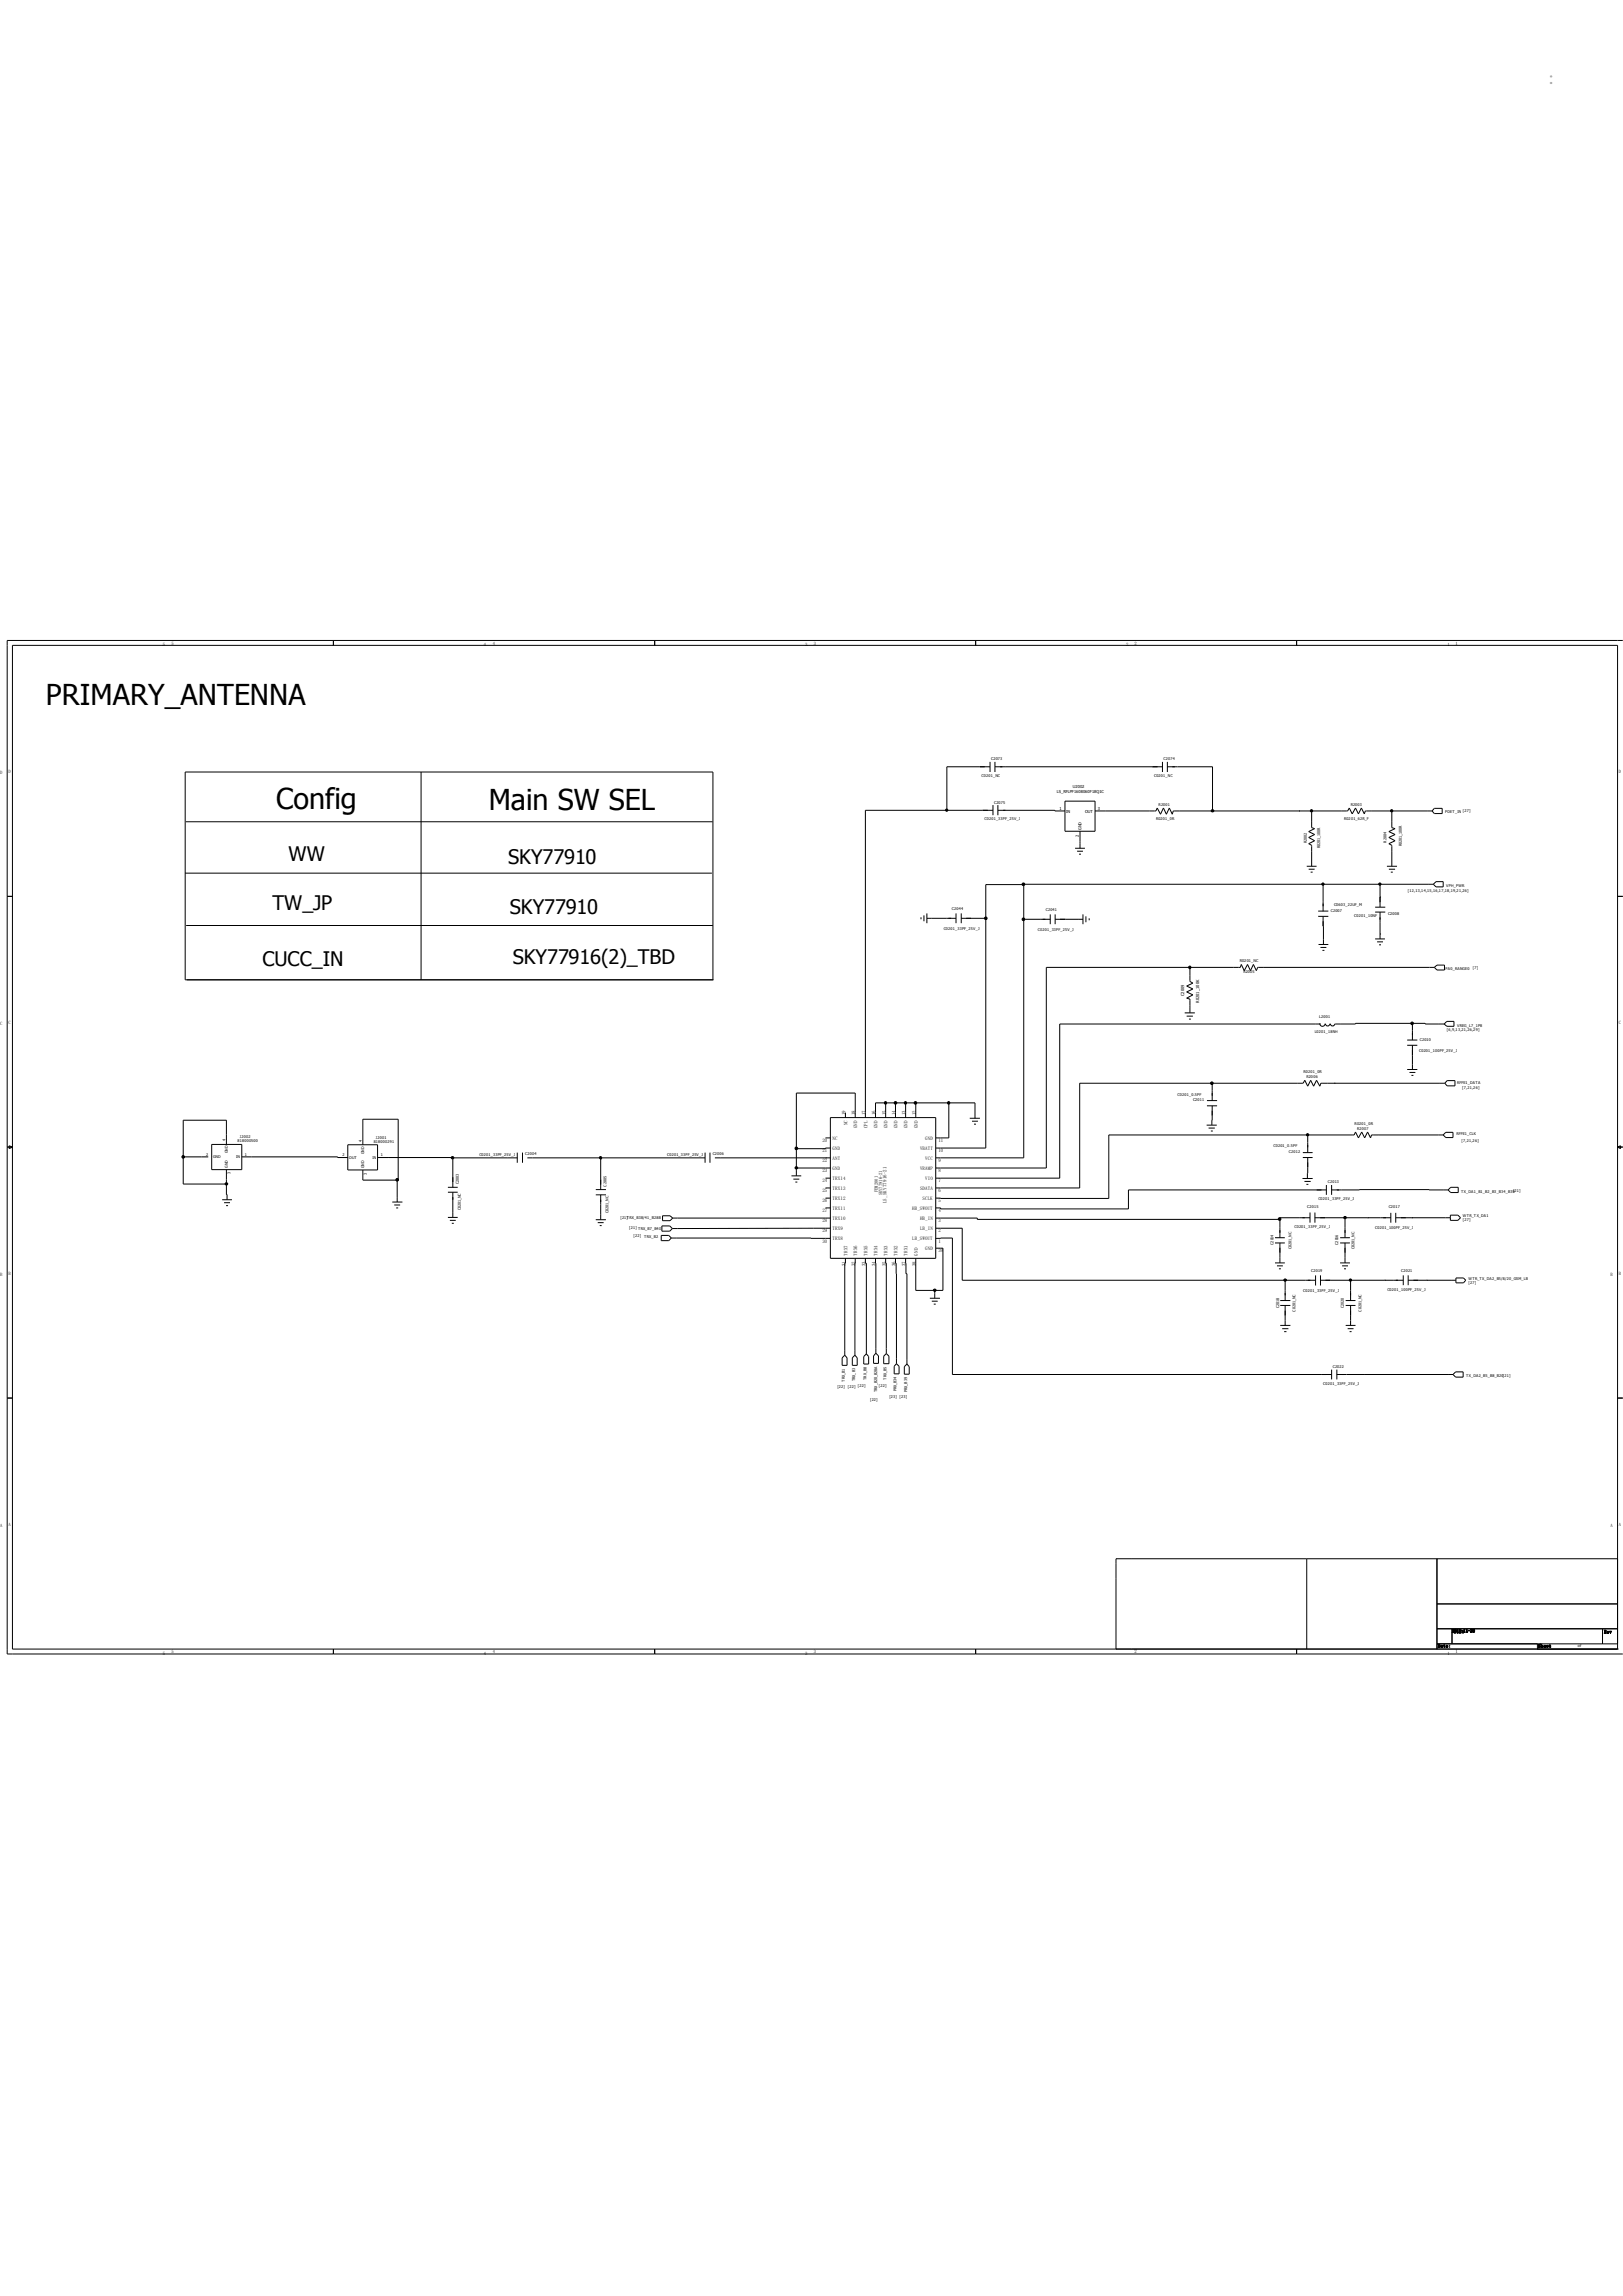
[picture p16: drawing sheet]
<svg xmlns="http://www.w3.org/2000/svg" width="210mm" height="297mm" viewBox="0 0 210 297" stroke-linecap="round" stroke-linejoin="round" font-family="sans-serif">
<defs><g id="words">
<g font-size="3.7">
<text x="5.9" y="91.2">PRIMARY_ANTENNA</text>
<text x="35.7" y="104.7">Config</text>
<text x="63.2" y="104.8">Main SW SEL</text>
</g>
<g font-size="2.6">
<text x="37.3" y="111.4">WW</text>
<text x="65.7" y="111.7">SKY77910</text>
<text x="35.3" y="117.7">TW_JP</text>
<text x="66" y="118.2">SKY77910</text>
<text x="34" y="125">CUCC_IN</text>
<text x="66.3" y="124.7">SKY77916(2)_TBD</text>
</g>
<text font-size="1.8" fill="#666" x="200.3" y="10.9">：</text>
<g font-size=".6">
<text x="21.1" y="83.6">5</text>
<text x="22.2" y="83.4">5</text>
<text x="62.6" y="83.6">4</text>
<text x="63.8" y="83.4">4</text>
<text x="104.2" y="83.6">3</text>
<text x="105.3" y="83.4">3</text>
<text x="145.7" y="83.6">2</text>
<text x="146.8" y="83.4">2</text>
<text x="187.3" y="83.6">1</text>
<text x="188.3" y="83.4">1</text>
<text x="0" y="100.1">D</text>
<text x="1.1" y="99.9">D</text>
<text x="209.5" y="99.9">D</text>
<text x="0" y="132.5">C</text>
<text x="1.1" y="132.4">C</text>
<text x="209.5" y="132.4">C</text>
<text x="106.4" y="149.1">21</text>
<text x="106.4" y="147.7">20</text>
<text x="107.7" y="148.8">GND</text>
<text x="107.7" y="147.4">NC</text>
<text x="109.4" y="144.3" transform="rotate(-90 109.4 144.3)">19</text>
<text x="109.6" y="145.6" transform="rotate(-90 109.6 145.6)">NC</text>
<text x="110.7" y="144.3" transform="rotate(-90 110.7 144.3)">18</text>
<text x="110.9" y="145.9" transform="rotate(-90 110.9 145.9)">GND</text>
<text x="112" y="144.3" transform="rotate(-90 112 144.3)">17</text>
<text x="112.2" y="145.9" transform="rotate(-90 112.2 145.9)">CPL</text>
<text x="113.3" y="144.3" transform="rotate(-90 113.3 144.3)">16</text>
<text x="113.5" y="145.9" transform="rotate(-90 113.5 145.9)">GND</text>
<text x="114.6" y="144.3" transform="rotate(-90 114.6 144.3)">15</text>
<text x="114.9" y="145.9" transform="rotate(-90 114.9 145.9)">GND</text>
<text x="115.9" y="144.3" transform="rotate(-90 115.9 144.3)">14</text>
<text x="116.1" y="145.9" transform="rotate(-90 116.1 145.9)">GND</text>
<text x="117.2" y="144.3" transform="rotate(-90 117.2 144.3)">13</text>
<text x="117.4" y="145.9" transform="rotate(-90 117.4 145.9)">GND</text>
<text x="118.5" y="144.3" transform="rotate(-90 118.5 144.3)">12</text>
<text x="118.7" y="145.9" transform="rotate(-90 118.7 145.9)">GND</text>
<text x="119" y="148.8">VBATT</text>
<text x="119.7" y="147.4">GND</text>
<text x="121.4" y="149.1">10</text>
<text x="121.4" y="147.7">11</text>
<text x="106.4" y="155.5">26</text>
<text x="106.4" y="154.2">25</text>
<text x="106.4" y="153">24</text>
<text x="106.4" y="150.3">22</text>
<text x="106.4" y="151.6">23</text>
<text x="107.7" y="155.2">TRX12</text>
<text x="107.7" y="153.9">TRX13</text>
<text x="107.7" y="152.7">TRX14</text>
<text x="107.7" y="150">ANT</text>
<text x="107.7" y="151.3">GND</text>
<text x="113.6" y="154.2" transform="rotate(-90 113.6 154.2)">FEM2001</text>
<text x="114.1" y="154.6" transform="rotate(-90 114.1 154.6)">SKY77916-21</text>
<text x="114.7" y="155.6" transform="rotate(-90 114.7 155.6)">LS_SKY77916-21</text>
<text x="119" y="151.3">VRAMP</text>
<text x="119" y="153.9">SDATA</text>
<text x="119.4" y="155.2">SCLK</text>
<text x="119.7" y="150">VCC</text>
<text x="119.7" y="152.7">VIO</text>
<text x="121.4" y="150.3">9</text>
<text x="121.4" y="153">7</text>
<text x="121.4" y="155.5">5</text>
<text x="121.4" y="151.6">8</text>
<text x="121.4" y="154.2">6</text>
<text x="106.4" y="158.1">28</text>
<text x="106.4" y="156.8">27</text>
<text x="106.4" y="159.4">29</text>
<text x="106.4" y="160.7">30</text>
<text x="107.7" y="157.8">TRX10</text>
<text x="107.7" y="156.5">TRX11</text>
<text x="107.7" y="159.1">TRX9</text>
<text x="107.7" y="160.4">TRX8</text>
<text x="118" y="160.4">LB_SWOUT</text>
<text x="118" y="156.5">HB_SWOUT</text>
<text x="119" y="159.1">LB_IN</text>
<text x="119" y="157.8">HB_IN</text>
<text x="119.7" y="161.7">GND</text>
<text x="121.4" y="160.7">1</text>
<text x="121.4" y="159.4">2</text>
<text x="121.4" y="158.1">3</text>
<text x="121.4" y="156.8">4</text>
<text x="0" y="165">B</text>
<text x="1.1" y="164.9">B</text>
<text x="109.4" y="163.8" transform="rotate(-90 109.4 163.8)">31</text>
<text x="109.6" y="162.4" transform="rotate(-90 109.6 162.4)">TRX7</text>
<text x="110.7" y="163.8" transform="rotate(-90 110.7 163.8)">32</text>
<text x="110.9" y="162.4" transform="rotate(-90 110.9 162.4)">TRX6</text>
<text x="112" y="163.8" transform="rotate(-90 112 163.8)">33</text>
<text x="112.2" y="162.4" transform="rotate(-90 112.2 162.4)">TRX5</text>
<text x="113.3" y="163.8" transform="rotate(-90 113.3 163.8)">34</text>
<text x="113.5" y="162.4" transform="rotate(-90 113.5 162.4)">TRX4</text>
<text x="114.6" y="163.8" transform="rotate(-90 114.6 163.8)">35</text>
<text x="114.9" y="162.4" transform="rotate(-90 114.9 162.4)">TRX3</text>
<text x="115.9" y="163.8" transform="rotate(-90 115.9 163.8)">36</text>
<text x="116.1" y="162.4" transform="rotate(-90 116.1 162.4)">TRX2</text>
<text x="117.2" y="163.8" transform="rotate(-90 117.2 163.8)">37</text>
<text x="117.4" y="162.4" transform="rotate(-90 117.4 162.4)">TRX1</text>
<text x="118.5" y="163.8" transform="rotate(-90 118.5 163.8)">38</text>
<text x="118.7" y="162.4" transform="rotate(-90 118.7 162.4)">GND</text>
<text x="121.4" y="162">39</text>
<text x="208.4" y="165">B</text>
<text x="209.5" y="164.9">B</text>
<text x="0" y="197.5">A</text>
<text x="1.1" y="197.4">A</text>
<text x="208.4" y="197.5">A</text>
<text x="209.5" y="197.4">A</text>
<text x="21.1" y="214">5</text>
<text x="22.2" y="213.9">5</text>
<text x="62.6" y="214">4</text>
<text x="63.8" y="213.9">4</text>
<text x="104.2" y="214">3</text>
<text x="105.3" y="213.9">3</text>
<text x="146.8" y="213.9">2</text>
<text x="186.1" y="213.1">Date:</text>
<text x="187.3" y="214">1</text>
<text x="187.9" y="211.2">2017-11-20</text>
<text x="188.1" y="211.2">Size</text>
<text x="188.3" y="213.9">1</text>
<text x="199.1" y="213.1">Sheet</text>
<text x="207.6" y="211.3">Rev</text>
</g>
<g font-size=".5">
<text x="127" y="100.5">C0201_NC</text>
<text x="128.2" y="98.3">C2073</text>
<text x="138.8" y="102">U2002</text>
<text x="149.3" y="100.5">C0201_NC</text>
<text x="150.6" y="98.3">C2074</text>
<text x="127.4" y="106.1">C0201_33PF_25V_J</text>
<text x="128.6" y="103.9">C2075</text>
<text x="136.8" y="102.6">LS_RFLPF1608060F18Q1C</text>
<text x="137.1" y="104.8">1</text>
<text x="137.9" y="105.1">IN</text>
<text x="139.9" y="107.3" transform="rotate(-90 139.9 107.3)">GND</text>
<text x="140.4" y="105.1">OUT</text>
<text x="142" y="104.8">3</text>
<text x="149.6" y="106">R0201_0R</text>
<text x="149.9" y="104.2">R2001</text>
<text x="173.9" y="106.1">R0201_62R_F</text>
<text x="174.8" y="104.3">R2003</text>
<text x="187" y="105.1">PDET_IN [27]</text>
<text x="139.6" y="108.2" transform="rotate(-90 139.6 108.2)">2</text>
<text x="169.1" y="109.1" transform="rotate(-90 169.1 109.1)">R2002</text>
<text x="170.8" y="109.7" transform="rotate(-90 170.8 109.7)">R0201_100R</text>
<text x="179.4" y="109" transform="rotate(-90 179.4 109)">R2004</text>
<text x="181.4" y="109.5" transform="rotate(-90 181.4 109.5)">R0201_100R</text>
<text x="123.2" y="117.8">C2044</text>
<text x="135.3" y="117.9">C2041</text>
<text x="172.2" y="117.9">C2007</text>
<text x="172.6" y="117.2">C0603_22UF_M</text>
<text x="175.2" y="118.6">C0201_10NF</text>
<text x="179.6" y="118.3">C2008</text>
<text x="182.2" y="115.3">[12,13,14,15,16,17,18,19,21,26]</text>
<text x="187.1" y="114.7">VPH_PWR</text>
<text x="122.1" y="120.3">C0201_33PF_25V_J</text>
<text x="134.3" y="120.4">C0201_33PF_25V_J</text>
<text x="160.4" y="124.5">R0201_NC</text>
<text x="160.9" y="125.9">R2005</text>
<text x="187" y="125.4">PA0_RANGE0</text>
<text x="190.6" y="125.3">[7]</text>
<text x="153.2" y="128.9" transform="rotate(-90 153.2 128.9)">C2009</text>
<text x="155.2" y="129.7" transform="rotate(-90 155.2 129.7)">R0201_100K</text>
<text x="170.7" y="131.7">L2001</text>
<text x="170.1" y="133.7">L0201_18NH</text>
<text x="183.6" y="136.1">C0201_100PF_25V_J</text>
<text x="183.7" y="134.6">C2010</text>
<text x="187.2" y="133.4">[6,9,13,21,26,29]</text>
<text x="188.5" y="132.8">VREG_L7_1P8</text>
<text x="152.4" y="141.7">C0201_0.5PF</text>
<text x="154.4" y="142.4">C2011</text>
<text x="168.7" y="138.8">R0201_0R</text>
<text x="169.1" y="139.5">R2006</text>
<text x="188.5" y="140.2">RFFE1_DATA</text>
<text x="189.2" y="140.8">[7,21,26]</text>
<text x="26.7" y="149.5">2</text>
<text x="27.6" y="149.8">GND</text>
<text x="29.2" y="147.6" transform="rotate(-90 29.2 147.6)">4</text>
<text x="29.5" y="149.2" transform="rotate(-90 29.5 149.2)">GND</text>
<text x="30.6" y="149.8">IN</text>
<text x="30.7" y="147.7">818000500</text>
<text x="31" y="147.2">J2002</text>
<text x="31.7" y="149.5">1</text>
<text x="44.3" y="149.6">2</text>
<text x="45.2" y="149.9">OUT</text>
<text x="46.8" y="147.7" transform="rotate(-90 46.8 147.7)">4</text>
<text x="47.1" y="149.3" transform="rotate(-90 47.1 149.3)">GND</text>
<text x="48.2" y="149.9">IN</text>
<text x="48.3" y="147.8">818000291</text>
<text x="48.6" y="147.3">J2001</text>
<text x="49.3" y="149.6">1</text>
<text x="62" y="149.5">C0201_33PF_25V_J</text>
<text x="68" y="149.4">C2004</text>
<text x="86.3" y="149.5">C0201_33PF_25V_J</text>
<text x="92.2" y="149.4">C2006</text>
<text x="164.8" y="148.4">C0201_0.5PF</text>
<text x="166.8" y="149.1">C2012</text>
<text x="175.3" y="145.5">R0201_0R</text>
<text x="175.6" y="146.2">R2007</text>
<text x="188.4" y="146.8">RFFE1_CLK</text>
<text x="189.1" y="147.8">[7,21,26]</text>
<text x="29.5" y="151.1" transform="rotate(-90 29.5 151.1)">GND</text>
<text x="29.8" y="151.9" transform="rotate(-90 29.8 151.9)">3</text>
<text x="47.1" y="151.1" transform="rotate(-90 47.1 151.1)">GND</text>
<text x="47.5" y="152" transform="rotate(-90 47.5 152)">3</text>
<text x="59.4" y="153.1" transform="rotate(-90 59.4 153.1)">C2003</text>
<text x="78.5" y="153.5" transform="rotate(-90 78.5 153.5)">C2005</text>
<text x="170.6" y="155.2">C0201_33PF_25V_J</text>
<text x="171.8" y="153.1">C2013</text>
<text x="189.1" y="154.3">TX_DA1_B1_B2_B3_B34_B39</text>
<text x="195.8" y="154.2">[21]</text>
<text x="59.6" y="156.6" transform="rotate(-90 59.6 156.6)">C0201_NC</text>
<text x="78.7" y="156.9" transform="rotate(-90 78.7 156.9)">C0201_NC</text>
<text x="80.3" y="157.7">[21]TRX_B38/41_B28B</text>
<text x="81.4" y="158.9">[21]</text>
<text x="82" y="160">[22]</text>
<text x="82.6" y="159.1">TRX_B7_B40</text>
<text x="83.4" y="160.1">TRX_B2</text>
<text x="164.8" y="161" transform="rotate(-90 164.8 161)">C2014</text>
<text x="167.1" y="161.6" transform="rotate(-90 167.1 161.6)">C0201_NC</text>
<text x="167.5" y="158.9">C0201_33PF_25V_J</text>
<text x="169.1" y="156.3">C2015</text>
<text x="173.2" y="161" transform="rotate(-90 173.2 161)">C2016</text>
<text x="175.3" y="161.6" transform="rotate(-90 175.3 161.6)">C0201_NC</text>
<text x="177.9" y="159">C0201_100PF_25V_J</text>
<text x="179.7" y="156.3">C2017</text>
<text x="189.3" y="157.9">[27]</text>
<text x="189.3" y="157.4">WTR_TX_DA1</text>
<text x="168.6" y="167.1">C0201_33PF_25V_J</text>
<text x="169.6" y="164.6">C2019</text>
<text x="179.5" y="167">C0201_100PF_25V_J</text>
<text x="181.3" y="164.5">C2021</text>
<text x="190" y="166.1">[27]</text>
<text x="190" y="165.6">WTR_TX_DA2_B5/8/20_GSM_LB</text>
<text x="165.5" y="169.2" transform="rotate(-90 165.5 169.2)">C2018</text>
<text x="167.6" y="169.7" transform="rotate(-90 167.6 169.7)">C0201_NC</text>
<text x="173.9" y="169.2" transform="rotate(-90 173.9 169.2)">C2020</text>
<text x="176.2" y="169.7" transform="rotate(-90 176.2 169.7)">C0201_NC</text>
<text x="108.3" y="179.6">[22]</text>
<text x="109.3" y="178.7" transform="rotate(-90 109.3 178.7)">TRX_B1</text>
<text x="109.7" y="179.5">[22]</text>
<text x="110.6" y="178.7" transform="rotate(-90 110.6 178.7)">TRX_B3</text>
<text x="111" y="179.4">[22]</text>
<text x="112.1" y="178.5" transform="rotate(-90 112.1 178.5)">TRX_B8</text>
<text x="113.7" y="179.5">[22]</text>
<text x="114.7" y="178.5" transform="rotate(-90 114.7 178.5)">TRX_B5</text>
<text x="116" y="180" transform="rotate(-90 116 180)">PRX_B34</text>
<text x="171.2" y="179.1">C0201_33PF_25V_J</text>
<text x="172.4" y="176.9">C2022</text>
<text x="189.7" y="178.2">TX_DA2_B5_B8_B20[21]</text>
<text x="112.6" y="181.2">[22]</text>
<text x="113.5" y="180.1" transform="rotate(-90 113.5 180.1)">TRX_B20_B28A</text>
<text x="115.1" y="180.8">[23] [23]</text>
<text x="117.4" y="180.1" transform="rotate(-90 117.4 180.1)">PRX_B39</text>
<text x="204.2" y="213.1">of</text>
</g>
</g></defs>
<g fill="none" stroke="#000" stroke-width=".13">
<path d="M1.6 83.5h207.7v129.8h-207.7zM43.1 82.8v.7M54.5 99.9v26.8M84.7 82.8v.7M126.2 82.8v.7M128.1 99.2h-5.6v5.6M128.1 98.6v1.3M128.7 99.2h21.7M128.7 98.6v1.3M150.4 98.6v1.3M151 99.2h5.9v5.7M151 98.6v1.3"/>
<path d="M167.8 82.8v.7M210 82.8h-209.1v131.2h209.1M.9 116h.7M24 112.9h68.1M24 106.3h68.2M24.1 119.7h68.1M119.2 118.7v.2M119.5 118.4v.8M119.9 118.8h3.8M119.9 118.2v1.2M123.7 118.2v1.2M124.4 118.8h3.2"/>
<path d="M124.4 118.2v1.2M128.5 104.8h-16.5v39.8M128.5 104.1v1.4M129.1 104.8h7.4v.1h1.3M129.1 104.1v1.4M132.5 114.4h-4.9v34.1h-6.5M132.5 118.9h3.4M135.9 118.3v1.2M136.5 118.9h3.6M136.5 118.3v1.2M137.8 103.6h3.9v3.9h-3.9zM139.1 109.7h1.3"/>
<path d="M139.4 110.1h.7M139.6 110.5h.3M139.7 107.5v2.2M140.1 118.3v1.2M140.5 118.5v.8M140.9 118.8v.2M141.7 104.9h7.9l.1-.4 .5 .8 .3-.8 .4 .8 .4-.8 .4 .8 .1-.4h22.6l.2-.4 .4 .8 .4-.8 .4 .8 .3-.8 .4 .8 .2-.4h8.6M168.1 104.9h.1M169.1 112.1h1.2M169.3 112.4h.8M169.6 112.8h.2M169.7 104.9v2.2l.4 .1-.8 .4 .8 .3-.8 .4 .8 .5-.8 .3 .4 .2v2.8"/>
<path d="M170.6 117.9h1.3M170.6 118.5h1.3M171.2 114.4v3.5M171.2 118.5v3.7M177.9 118h1.3M177.9 117.3h1.3M178.6 116h.1M178.6 114.4v2.9M178.6 118v3.5M179.5 112.1h1.3M179.7 112.4h.8M180 112.8h.2"/>
<path d="M180.1 104.9v2.2l.4 .1-.8 .4 .8 .3-.8 .4 .8 .5-.8 .3 .4 .2v2.8M185.5 114.4h-53v35.4h-11.4M185.5 114.4l.3-.4h.9v.7h-.9zM185.6 104.6h1v.6h-1l-.3-.3zM209.3 116h.7M92.2 126.7v-26.8h-68.2v26.8h68.3M153.3 131h1.3M153.5 131.4h.8M153.8 131.8h.3M154 125.1h.1M154 125.1v1.9l.3 .2-.8 .4 .8 .3-.8 .4 .8 .4-.8 .4 .5 .1v1.8M170.6 122.2h1.3"/>
<path d="M170.8 132.5h-33.7v19.9h-16M170.9 132.4h-.1a.34 .34 0 0 0 .3 .4 .34 .34 0 0 0 .3-.4M170.9 122.6h.7M171.1 122.9h.3M171.5 132.4a.3 .3 0 0 0 .3 .3 .3 .3 0 0 0 .3-.3M172.1 132.4a.3 .3 0 0 0 .3 .3 .3 .3 0 0 0 .3-.3M172.8 132.5h2.6v-.1h9v.1h2.5M177.9 121.5h1.3M178.2 121.8h.7M178.4 122.2h.3M178.6 120.8h.1M182.1 134.5h1.3"/>
<path d="M182.1 135.2h1.3M182.1 138.3h1.3M182.4 138.7h.7M182.6 139.1h.3M182.8 132.4v2.1M182.8 135.2v3.1M185.6 125.1h-22.9l-.1 .5-.4-.8-.4 .8-.4-.8-.4 .8-.4-.8-.1 .3h-25.1v26h-14.3M185.6 125.1l.3-.3h1v.7h-1zM186.9 132.5l.3-.4h.9v.7h-.9zM187.2 139.8h1.1v.7h-1.1l-.3-.4zM.9 148.4h.7M1.2 148.2l.4 .2-.4 .2z"/>
<path d="M23.7 149.6h3.2M27.4 148h3.9v3.3h-3.9zM28.7 155.2h1.3M29 155.6h.8M29.3 156h.2M29.3 148v-3.1h-5.6v8.3h5.6M29.3 151.3v3.2h.1v.7M31.3 149.6h12.4v.1h1.3M45 148.1h3.9v3.2h-3.9zM46.9 148.1v-3.3h4.6v7.9h-4.6v-1.4M48.9 149.7h9.7v3.9M50.8 155.5h1.3"/>
<path d="M51 155.9h.8M51.3 156.3h.2M51.4 152.7v2.8M58 154.2h1.2M58 153.6h1.2M58 157.5h1.2M58.2 157.9h.8M58.5 158.2h.2M58.6 149.8h8.3M58.6 154.2v3.3M66.9 149.1v1.3M67.6 149.1v1.3"/>
<path d="M68.2 149.8h23M77.1 154.6h1.3M77.1 153.9h1.3M77.1 157.8h1.3M77.3 158.2h.8M77.6 158.5h.3M77.7 149.9h.1M77.7 149.8v4.1M77.7 154.6v3.2M85.6 159.8h.9l.4 .3-.4 .4h-.9zM85.6 158.6h1.1l.3 .3-.3 .4h-1.1zM85.7 157.3h1l.3 .3-.3 .3h-1z"/>
<path d="M87 157.6h20.4M91.2 149.1v1.3M91.9 149.1v1.3M92.5 149.8h14.9M102.4 152.1h1.3M102.7 152.5h.7M102.9 152.9h.3M103 151.1h4.4M106.8 149.8h.1M106.8 156.3h.6M106.8 152.4h.6M106.8 155h.6"/>
<path d="M106.8 153.7h.6M106.8 147.2h.6M107.4 144.6h13.7v18.2h-13.7zM107.4 158.9h-20.4M107.4 148.5h-.6v.1h-3.8M109.4 143.9v.7M110.7 144.6v-3.2h-7.7v10.7M113.3 144.6v-1.9h12.9v2M114.6 142.7v1.9M115.9 142.7v1.9M117.2 142.7v1.9M118.5 142.7v1.9"/>
<path d="M121.1 158.9h3.4v6.7h45.7M121.1 157.6h5.3v.1h39.2M122.8 142.7v4.5h-1.7M125.5 144.7h1.3M125.8 145h.7M126 145.4h.3M156.1 145.5h1.3M156.2 142.4h1.3M156.2 143h1.3M156.4 145.9h.8M156.7 146.3h.2M156.8 140.1v2.3"/>
<path d="M156.8 143v2.5M168.5 152.4h1.3M168.6 149.1h1.2M168.6 149.7h1.2M168.8 152.8h.8M169 153.2h.3M169.2 146.8v2.3M169.2 149.7v2.7M169.5 157.5h-3.9v2.6M169.5 156.8v1.4M170.1 157.5h9.9M170.1 156.8v1.4"/>
<path d="M171.6 153.9h-25.6v2.5h-24.3v-.1h-.6M171.6 153.3v1.3M172.3 153.3v1.3M172.3 153.9h15.1M172.6 140.1h.1M174 157.5v2.6M177 157.5h.1M180 156.9v1.3M180.6 157.5h7.1M180.6 156.9v1.3M182.7 157.5h.1M186.7 146.8h-9.2l-.2 .4-.3-.8-.4 .8-.4-.8-.4 .8-.4-.8-.2 .4h-31.7v8.2h-22.4"/>
<path d="M186.7 146.8l.4-.3h.9v.7h-.9zM186.9 140.1h-16l-.1 .4-.5-.8-.3 .8-.4-.8-.4 .8-.4-.8-.2 .4h-28.9v13.6h-18.6M187.4 153.9l.3-.3h1v.7h-1zM187.7 157.2h.9l.4 .3-.4 .4h-.9zM209.3 148.4h.7M209.3 148.4l.4-.2v.4zM86.9 160.1l20.5 .1M109 175.6l.3-.3 .3 .3v1h-.6zM109.4 162.8v.6h-.1v11.9M110.3 175.6l.3-.3 .3 .3v1h-.6zM110.7 162.8l-.1 12.5M112 162.8v.6h.1v11.7"/>
<path d="M112.1 175.1l.3 .4v.9h-.6v-.9zM113.3 162.8v12.2M113.3 175l.4 .4v1h-.7v-1zM114.6 162.8v.6h.1v11.7M114.7 175.1l.3 .3v1h-.7v-1zM115.9 162.8l.1 2v11.6M116 176.4l.3 .3v1h-.6v-1zM117.2 162.8v2h.1v11.6M117.3 176.4l.3 .4v1h-.6v-1zM120.3 167.9h1.3M120.6 168.3h.7M120.8 168.7h.3"/>
<path d="M120.9 166.9h.1M120.9 166.9v1M121.1 161.5h.9v5.4h-3.5v-4.1M121.1 160.2l2.1-.1v17.7h49.1M165 160.1h1.2M165 160.8h1.2M165 163.4h1.2M165.2 163.7h.8M165.5 164.1h.2M165.6 160.8v2.6M165.7 168.2h1.3M165.7 168.9h1.3"/>
<path d="M165.7 171.4h1.3M165.9 171.9h.8M166.2 172.3h.3M166.3 165.6v2.6M166.3 168.9v2.5M170.2 165v1.3M170.9 165.6h10.7M170.9 165v1.3M172.3 177.2v1.2M173 177.8h15M173 177.2v1.2M173.4 160.1h1.3"/>
<path d="M173.4 160.8h1.3M173.4 163.4h1.3M173.7 163.7h.7M173.9 164.1h.3M174 160.8v2.6M174.1 168.2h1.3M174.1 168.9h1.3M174.1 171.4h1.3M174.4 171.9h.7M174.6 172.3h.3M174.8 165.6v2.6M174.8 168.9v2.5"/>
<path d="M176.5 177.8h.1M179.2 165.6h.1M181.6 165v1.2M182.2 165.6h6.2M182.2 165v1.2M184.6 165.6h.1M185.5 177.8h.1M188 177.8l.3-.3h1v.6h-1zM188.4 165.3h1l.3 .3-.3 .3h-1zM.9 180.8h.7M209.3 180.8h.7M43.1 213.3v.7"/>
<path d="M84.7 213.3v.7M126.2 213.3v.7M167.8 213.3v.7M169.1 201.6v11.7M185.9 201.6v11.7M185.9 207.5h23.4M185.9 210.7h23.4M185.9 212.6h23.4M187.9 210.7v1.9M198.9 213.3h.1M198.9 212.6v.7M207.3 210.7v1.9"/>
<path d="M209.3 213.3h.1M209.3 201.6h-64.9v11.7"/>
</g>
<g fill="#000" stroke="#000" stroke-width=".13">
<path d="M156.8 104.8h.2v.2h-.2z" fill-rule="evenodd"/>
<path d="M29.2 153h.2v.2h-.2z" fill-rule="evenodd"/>
<path d="M58.4 149.7h.3v.2h-.3z" fill-rule="evenodd"/>
<path d="M102.9 151h.3v.2h-.3z" fill-rule="evenodd"/>
<path d="M173.9 157.4h.3v.2h-.3z" fill-rule="evenodd"/>
<path d="M120.8 166.8h.3v.2h-.3z" fill-rule="evenodd"/>
<path d="M166.2 165.5h.2v.2h-.2z" fill-rule="evenodd"/>
<circle cx="122.5" cy="104.8" r=".15"/>
<circle cx="127.6" cy="118.8" r=".17"/>
<circle cx="132.4" cy="118.9" r=".17"/>
<circle cx="132.4" cy="114.4" r=".17"/>
<circle cx="169.7" cy="104.9" r=".15"/>
<circle cx="171.2" cy="114.4" r=".15"/>
<circle cx="178.5" cy="114.4" r=".15"/>
<circle cx="180.1" cy="104.9" r=".15"/>
<circle cx="153.9" cy="125.1" r=".16"/>
<circle cx="182.7" cy="132.4" r=".17"/>
<circle cx="23.7" cy="149.6" r=".17"/>
<circle cx="51.4" cy="152.6" r=".17"/>
<circle cx="77.7" cy="149.8" r=".15"/>
<circle cx="103" cy="148.5" r=".17"/>
<circle cx="114.6" cy="142.7" r=".16"/>
<circle cx="115.9" cy="142.7" r=".17"/>
<circle cx="117.1" cy="142.7" r=".16"/>
<circle cx="118.4" cy="142.7" r=".17"/>
<circle cx="122.7" cy="142.7" r=".16"/>
<circle cx="156.8" cy="140.1" r=".17"/>
<circle cx="165.6" cy="157.7" r=".17"/>
<circle cx="169.2" cy="146.8" r=".15"/>
<circle cx="174.7" cy="165.6" r=".15"/>
</g>
<use href="#words"/>
</svg>
